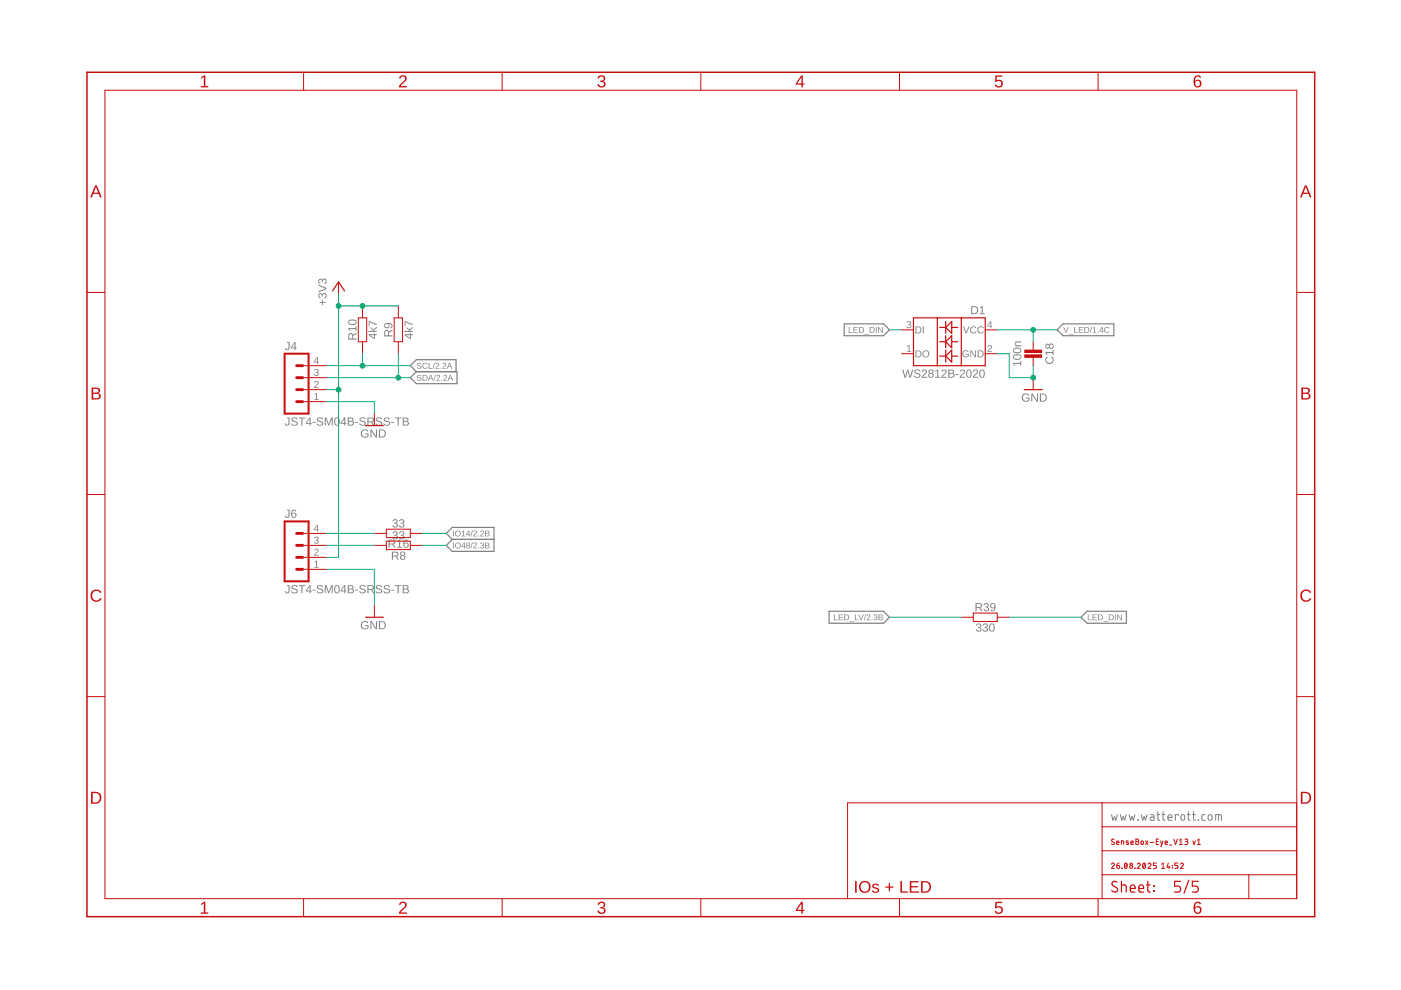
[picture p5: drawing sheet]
<svg xmlns="http://www.w3.org/2000/svg" width="297mm" height="210mm" viewBox="0 0 297 210" stroke-linecap="round" stroke-linejoin="round" font-family="sans-serif">
<g fill="#808080">
<path d="M60.8 124.1h.6v1.2a.51 .51 0 0 1-.5 .5 .51 .51 0 0 1-.5-.4l.2-.1a.29 .29 0 0 0 .3 .3 .29 .29 0 0 0 .3-.3v-1h-.4zM62 124.2a.8 .8 0 0 1 1.1 .2l-.2 .1a.4 .4 0 0 0-.5-.3 .4 .4 0 0 0-.3 .5l.2 .1a.57 .57 0 0 1 .7 .2 .57 .57 0 0 1-.2 .8h-.4a.63 .63 0 0 1-.7-.4l.2-.1a.46 .46 0 0 0 .6 .4 .46 .46 0 0 0 .3-.6l-.4-.1a.49 .49 0 0 1-.5-.3 .49 .49 0 0 1 .1-.5zM63.3 124.1h1.4v.2h-.6v1.5h-.2v-1.5h-.6zM65.6 124.1h.3v1.1h.2v.2h-.2v.4h-.3v-.4h-.8zM65.6 124.3l-.6 .9h.6zM66.3 125h.6v.2h-.6zM67.4 124.2a.8 .8 0 0 1 1.1 .2l-.2 .1a.4 .4 0 0 0-.5-.3 .4 .4 0 0 0-.3 .5l.2 .1a.57 .57 0 0 1 .7 .2 .57 .57 0 0 1-.2 .8h-.4a.63 .63 0 0 1-.7-.4l.2-.1a.46 .46 0 0 0 .6 .4 .46 .46 0 0 0 .3-.6l-.4-.1a.49 .49 0 0 1-.5-.3 .49 .49 0 0 1 .1-.5zM68.9 124.1h.3l.5 1.4 .5-1.4h.3v1.7h-.2v-1.5l-.5 1.5h-.2l-.5-1.5v1.5h-.2zM71.1 124.1a.64 .64 0 0 1 .8 .1 .64 .64 0 0 1 .1 .7 .64 .64 0 0 1-.6 .9 .64 .64 0 0 1-.6-.9zM71.3 124.3a.97 .97 0 0 0 .1 1.3 .86 .86 0 0 0 0-1.4zM73 124.1h.2v1.1h.3v.2h-.3v.4h-.2v-.4h-.8zM73 124.3l-.6 .9h.6zM73.7 124.1l1.2 .2v.3l-.3 .3a.47 .47 0 0 1 .4 .6 .47 .47 0 0 1-.6 .3h-.7zM74 124.3v.5l.7-.2-.1-.3zM74 125v.6h.6l.2-.2-.2-.4zM75.3 125h.6v.2h-.6zM76.4 124.2a.8 .8 0 0 1 1.1 .2l-.2 .1a.4 .4 0 0 0-.5-.3 .4 .4 0 0 0-.3 .5l.2 .1a.57 .57 0 0 1 .7 .2 .57 .57 0 0 1-.2 .8h-.3a.63 .63 0 0 1-.8-.4l.3-.1a.46 .46 0 0 0 .5 .4 .46 .46 0 0 0 .4-.6l-.5-.1a.49 .49 0 0 1-.5-.3 .49 .49 0 0 1 .1-.5zM77.9 124.1h.8a.5 .5 0 0 1 .6 .4 .5 .5 0 0 1-.4 .5l.5 .8h-.3l-.4-.7h-.6v.7h-.2zM78.1 124.3v.6h.6a.32 .32 0 0 0 .4-.3 .32 .32 0 0 0-.4-.3zM79.9 124.2a.8 .8 0 0 1 1.1 .2l-.2 .1a.4 .4 0 0 0-.5-.3 .4 .4 0 0 0-.3 .5l.2 .1a.57 .57 0 0 1 .7 .2 .57 .57 0 0 1-.2 .8h-.4a.63 .63 0 0 1-.7-.4l.2-.1a.46 .46 0 0 0 .6 .4 .46 .46 0 0 0 .3-.6l-.4-.1a.49 .49 0 0 1-.5-.3 .49 .49 0 0 1 .1-.5zM81.5 124.2a.8 .8 0 0 1 1.2 .2l-.3 .1a.4 .4 0 0 0-.4-.3 .4 .4 0 0 0-.3 .5l.2 .1a.57 .57 0 0 1 .7 .2 .57 .57 0 0 1-.2 .8h-.4a.63 .63 0 0 1-.7-.4l.2-.1a.46 .46 0 0 0 .5 .4 .46 .46 0 0 0 .4-.6l-.4-.1a.49 .49 0 0 1-.6-.3 .49 .49 0 0 1 .1-.5zM82.9 125h.6v.2h-.6zM83.7 124.1h1.4v.2h-.6v1.5h-.2v-1.5h-.6zM85.4 124.1l1.1 .2 .1 .3-.3 .3a.47 .47 0 0 1 .4 .6 .47 .47 0 0 1-.6 .3h-.7zM85.6 124.3v.5l.8-.2-.1-.3zM85.6 125v.6h.7l.2-.2-.2-.4z"/>
<path d="M191.3 78.4h.2l.4 1.5 .4-1.5h.3l.4 1.5 .4-1.5h.2l-.5 1.7h-.3l-.3-1.5-.4 1.5h-.3zM194 78.5a.8 .8 0 0 1 1.1 .2l-.2 .1a.4 .4 0 0 0-.5-.3 .4 .4 0 0 0-.3 .5h.2a.57 .57 0 0 1 .7 .3 .57 .57 0 0 1-.1 .7l-.4 .1a.63 .63 0 0 1-.8-.4l.3-.1a.46 .46 0 0 0 .5 .4 .46 .46 0 0 0 .4-.6l-.5-.1a.49 .49 0 0 1-.5-.3 .49 .49 0 0 1 .1-.5zM195.6 78.5a.55 .55 0 0 1 .9 .1 .55 .55 0 0 1-.3 .8l-.5 .5h.9v.2h-1.2l.1-.3 .5-.5a.37 .37 0 0 0 .3-.5 .37 .37 0 0 0-.6-.1l-.3 .1zM197 78.5a.51 .51 0 0 1 .7-.1 .51 .51 0 0 1 0 .7l-.1 .1a.5 .5 0 0 1 .2 .7 .5 .5 0 0 1-.8 0 .5 .5 0 0 1 .1-.7l-.2-.3zM197.1 78.8a.32 .32 0 0 0 .6 0 .32 .32 0 0 0-.6 0zM197 79.6a.36 .36 0 0 0 .7 0 .36 .36 0 0 0-.7 0zM198.3 78.6l.6-.2v1.5h.4v.2h-1v-.2h.4v-1.3l-.4 .2zM199.8 78.5a.55 .55 0 0 1 .8 .1 .55 .55 0 0 1-.3 .8l-.5 .5h.9v.2h-1.1l.1-.3 .4-.5a.37 .37 0 0 0 .4-.5 .37 .37 0 0 0-.6-.1l-.3 .1zM201.1 78.4l1.1 .1 .1 .4-.3 .3a.47 .47 0 0 1 .4 .5 .47 .47 0 0 1-.6 .4h-.7zM201.3 78.5v.6l.7-.2v-.3zM201.3 79.3v.6h.6l.2-.2-.1-.4zM202.6 79.3h.6v.2h-.6zM203.7 78.5a.55 .55 0 0 1 .8 .1 .55 .55 0 0 1-.3 .8l-.5 .5h.9v.2h-1.1v-.3l.5-.5a.37 .37 0 0 0 .4-.5 .37 .37 0 0 0-.7-.1l-.2 .1zM205.1 78.4a.64 .64 0 0 1 .7 .1 .64 .64 0 0 1 .2 .7 .64 .64 0 0 1-.6 .9 .64 .64 0 0 1-.6-.9zM205.3 78.6a.97 .97 0 0 0 .1 1.3 .86 .86 0 0 0 0-1.4zM206.4 78.5a.55 .55 0 0 1 .9 .1 .55 .55 0 0 1-.3 .8l-.5 .5h.9v.2h-1.1v-.3l.5-.5a.37 .37 0 0 0 .3-.5 .37 .37 0 0 0-.6-.1l-.2 .1zM207.9 78.4a.64 .64 0 0 1 .7 .1 .64 .64 0 0 1 .2 .7 .64 .64 0 0 1-.6 .9 .64 .64 0 0 1-.6-.9zM208 78.6a.97 .97 0 0 0 .2 1.3 .86 .86 0 0 0 0-1.4z"/>
<path d="M214.8 76.9h1.5v-.4h.2v1.1h-.2v-.5h-1.3l.3 .4h-.2zM214.9 75.4a1.02 1.02 0 0 1 1.6 .3 .95 .95 0 0 1-.8 .6 .95 .95 0 0 1-.9-.6zM215 75.5a.66 .66 0 0 0 .4 .6 .66 .66 0 0 0 .7-.1 .41 .41 0 0 0 .2-.6 .41 .41 0 0 0-.6-.1zM214.9 74a1.02 1.02 0 0 1 1.6 .3 .95 .95 0 0 1-.8 .6 .95 .95 0 0 1-.9-.6zM215 74.1a.66 .66 0 0 0 .4 .6 .66 .66 0 0 0 .7-.1 .41 .41 0 0 0 .2-.6 .41 .41 0 0 0-.6-.1zM215.3 72.5l1.2-.1v.2h-.8a.32 .32 0 0 0-.4 .4 .32 .32 0 0 0 .5 .2h.7v.2h-1.3v-.2h.2l-.2-.3z"/>
<path d="M60.8 88.5h.6v1.2a.51 .51 0 0 1-.5 .6 .51 .51 0 0 1-.5-.5h.2a.29 .29 0 0 0 .3 .3 .29 .29 0 0 0 .3-.4v-1h-.4zM62 88.6a.8 .8 0 0 1 1.1 .3h-.2a.4 .4 0 0 0-.5-.3 .4 .4 0 0 0-.3 .5l.2 .1a.57 .57 0 0 1 .7 .3 .57 .57 0 0 1-.2 .7l-.4 .1a.63 .63 0 0 1-.7-.5h.2a.46 .46 0 0 0 .6 .3 .46 .46 0 0 0 .3-.5l-.4-.2a.49 .49 0 0 1-.5-.2 .49 .49 0 0 1 .1-.6zM63.3 88.5h1.4v.2h-.6v1.5h-.2v-1.5h-.6zM65.6 88.5h.3v1.2h.2v.1h-.2v.4h-.3v-.4h-.8zM65.6 88.8l-.6 .9h.6zM66.3 89.5h.6v.2h-.6zM67.4 88.6a.8 .8 0 0 1 1.1 .3h-.2a.4 .4 0 0 0-.5-.3 .4 .4 0 0 0-.3 .5l.2 .1a.57 .57 0 0 1 .7 .3 .57 .57 0 0 1-.2 .7l-.4 .1a.63 .63 0 0 1-.7-.5h.2a.46 .46 0 0 0 .6 .3 .46 .46 0 0 0 .3-.5l-.4-.2a.49 .49 0 0 1-.5-.2 .49 .49 0 0 1 .1-.6zM68.9 88.5h.3l.5 1.5 .5-1.5h.3v1.7h-.2v-1.5l-.5 1.5h-.2l-.5-1.5v1.5h-.2zM71.1 88.6a.64 .64 0 0 1 .8 0 .64 .64 0 0 1 .1 .8 .64 .64 0 0 1-.6 .9 .64 .64 0 0 1-.6-.9zM71.3 88.7a.97 .97 0 0 0 .1 1.4 .86 .86 0 0 0 0-1.4zM73 88.5h.2v1.2h.3v.1h-.3v.4h-.2v-.4h-.8zM73 88.8l-.6 .9h.6zM73.7 88.5l1.2 .2v.4l-.3 .2a.47 .47 0 0 1 .4 .6 .47 .47 0 0 1-.6 .3h-.7zM74 88.7v.6l.7-.2-.1-.3zM74 89.4v.7l.6-.1 .2-.1-.2-.4zM75.3 89.5h.6v.2h-.6zM76.4 88.6a.8 .8 0 0 1 1.1 .3h-.2a.4 .4 0 0 0-.5-.3 .4 .4 0 0 0-.3 .5l.2 .1a.57 .57 0 0 1 .7 .3 .57 .57 0 0 1-.2 .7l-.3 .1a.63 .63 0 0 1-.8-.5h.3a.46 .46 0 0 0 .5 .3 .46 .46 0 0 0 .4-.5l-.5-.2a.49 .49 0 0 1-.5-.2 .49 .49 0 0 1 .1-.6zM77.9 88.5h.8a.5 .5 0 0 1 .6 .4 .5 .5 0 0 1-.4 .6l.5 .7h-.3l-.4-.7h-.6v.7h-.2zM78.1 88.7v.6h.6a.32 .32 0 0 0 .4-.3 .32 .32 0 0 0-.4-.3zM79.9 88.6a.8 .8 0 0 1 1.1 .3h-.2a.4 .4 0 0 0-.5-.3 .4 .4 0 0 0-.3 .5l.2 .1a.57 .57 0 0 1 .7 .3 .57 .57 0 0 1-.2 .7l-.4 .1a.63 .63 0 0 1-.7-.5h.2a.46 .46 0 0 0 .6 .3 .46 .46 0 0 0 .3-.5l-.4-.2a.49 .49 0 0 1-.5-.2 .49 .49 0 0 1 .1-.6zM81.5 88.6a.8 .8 0 0 1 1.2 .3h-.3a.4 .4 0 0 0-.4-.3 .4 .4 0 0 0-.3 .5l.2 .1a.57 .57 0 0 1 .7 .3 .57 .57 0 0 1-.2 .7l-.4 .1a.63 .63 0 0 1-.7-.5h.2a.46 .46 0 0 0 .5 .3 .46 .46 0 0 0 .4-.5l-.4-.2a.49 .49 0 0 1-.6-.2 .49 .49 0 0 1 .1-.6zM82.9 89.5h.6v.2h-.6zM83.7 88.5h1.4v.2h-.6v1.5h-.2v-1.5h-.6zM85.4 88.5l1.1 .2 .1 .4-.3 .2a.47 .47 0 0 1 .4 .6 .47 .47 0 0 1-.6 .3h-.7zM85.6 88.7v.6l.8-.2-.1-.3zM85.6 89.4v.7l.7-.1 .2-.1-.2-.4z"/>
<path d="M76.7 91.3a.9 .9 0 0 1 1.4 .1l-.2 .1a.68 .68 0 0 0-1 0 .68 .68 0 0 0 0 .9 .68 .68 0 0 0 .9 .1l.1-.4h-.5v-.2h.7v.6a.94 .94 0 0 1-1.3 .1 .94 .94 0 0 1-.1-1.3zM78.5 91.1h.3l.9 1.4v-1.4h.2v1.7h-.3l-.9-1.5v1.5h-.2zM80.3 91.1h.6a.86 .86 0 0 1 .9 .8 .86 .86 0 0 1-.8 .9h-.7zM80.6 91.2v1.4a.73 .73 0 0 0 1-.7 .73 .73 0 0 0-1-.7z"/>
<path d="M85.8 70.9h1.2v-.3h.1v.3h.4v.2h-.4v.8h-.1l-1.2-.8zM86 71.1l1 .6v-.6zM86.2 69.3l.6 .6 .7-.6v.3l-.6 .4 .1 .2h.5v.2h-1.8v-.2h1.1l-.6-.6zM85.8 68l1.1 .5 .6 .1v.3l-.7-.2-.8-.5v1h-.2z"/>
<path d="M78.2 70.9h1.1v-.3h.2v.3h.4v.2h-.4v.8h-.2l-1.1-.8zM78.4 71.1l.9 .6v-.6zM78.6 69.3l.5 .6 .8-.6v.3l-.6 .4 .1 .2h.5v.2h-1.8v-.2h1.1l-.6-.6zM78.2 68l1.1 .5 .6 .1v.3l-.7-.2-.8-.5v1h-.2z"/>
<path d="M67.8 64h.5v-.5h.2v.5h.5v.2h-.5v.5h-.2v-.5h-.5zM67.6 62.3l.5-.1 .2 .3a.51 .51 0 0 1 .8-.3 .51 .51 0 0 1 .1 .8l-.4 .3v-.2a.35 .35 0 0 0 .3-.5 .35 .35 0 0 0-.6-.2l-.1 .5h-.1a.33 .33 0 0 0-.2-.5 .33 .33 0 0 0-.5 .2 .33 .33 0 0 0 .3 .4v.3l-.4-.4zM67.5 60.3l1.7 .7v.3l-1.7 .7v-.3l1.5-.5-1.5-.6zM67.6 59.2l.5-.1 .2 .4a.51 .51 0 0 1 .8-.4 .51 .51 0 0 1 .1 .8l-.4 .3v-.2a.35 .35 0 0 0 .3-.5 .35 .35 0 0 0-.6-.1l-.1 .4h-.1a.33 .33 0 0 0-.2-.5 .33 .33 0 0 0-.5 .3 .33 .33 0 0 0 .3 .4v.2l-.4-.3z"/>
<path d="M76.7 131.9a.9 .9 0 0 1 1.4 .2h-.2a.68 .68 0 0 0-1 0 .68 .68 0 0 0 0 1 .68 .68 0 0 0 .9 0l.1-.4h-.5v-.2h.7v.6a.94 .94 0 0 1-1.3 .1 .94 .94 0 0 1-.1-1.3zM78.5 131.7h.3l.9 1.5v-1.5h.2v1.7h-.3l-.9-1.5v1.5h-.2zM80.3 131.7h.6a.86 .86 0 0 1 .9 .8 .86 .86 0 0 1-.8 .9h-.7zM80.6 131.9v1.3a.73 .73 0 0 0 1-.7 .73 .73 0 0 0-1-.6z"/>
<path d="M83.4 112.7a.5 .5 0 0 1 .8 0 .5 .5 0 0 1-.2 .8 .51 .51 0 0 1 .2 .8 .51 .51 0 0 1-.8 0l-.2-.4h.2a.35 .35 0 0 0 .5 .3 .35 .35 0 0 0 .1-.5l-.4-.1v-.2a.33 .33 0 0 0 .5-.2 .33 .33 0 0 0-.3-.4 .33 .33 0 0 0-.4 .3h-.2zM84.8 112.7a.5 .5 0 0 1 .8 0 .5 .5 0 0 1-.3 .8 .51 .51 0 0 1 .3 .8 .51 .51 0 0 1-.8 0l-.2-.4h.2a.35 .35 0 0 0 .5 .3 .35 .35 0 0 0 .1-.5l-.4-.1v-.2a.33 .33 0 0 0 .5-.2 .33 .33 0 0 0-.3-.4 .33 .33 0 0 0-.4 .3h-.2z"/>
<path d="M216.9 83.6a.9 .9 0 0 1 1.3 .2l-.2 .1a.68 .68 0 0 0-.9 0 .68 .68 0 0 0-.1 .9 .68 .68 0 0 0 1 .1l.1-.4h-.6v-.2h.8v.6a.94 .94 0 0 1-1.4 .1 .94 .94 0 0 1 0-1.4zM218.7 83.4h.2l1 1.5v-1.5h.2v1.8h-.3l-.9-1.5v1.5h-.2zM220.5 83.4h.5a.86 .86 0 0 1 1 .9 .86 .86 0 0 1-.9 .9h-.6zM220.7 83.6v1.4a.73 .73 0 0 0 1-.7 .73 .73 0 0 0-1-.7z"/>
<path d="M207.1 132.3a.5 .5 0 0 1 .8 0 .5 .5 0 0 1-.2 .7 .51 .51 0 0 1 .2 .8 .51 .51 0 0 1-.8 0l-.2-.3h.3a.35 .35 0 0 0 .4 .3 .35 .35 0 0 0 .2-.6l-.5-.1v-.2a.33 .33 0 0 0 .5-.1 .33 .33 0 0 0-.2-.5 .33 .33 0 0 0-.4 .3h-.2zM208.5 132.3a.5 .5 0 0 1 .8 0 .5 .5 0 0 1-.2 .7 .51 .51 0 0 1 .2 .8 .51 .51 0 0 1-.8 0l-.2-.3h.2a.35 .35 0 0 0 .5 .3 .35 .35 0 0 0 .2-.6l-.5-.1v-.2a.33 .33 0 0 0 .5-.1 .33 .33 0 0 0-.2-.5 .33 .33 0 0 0-.4 .3h-.3zM210 132.3a.64 .64 0 0 1 .7 0 .64 .64 0 0 1 .2 .8 .64 .64 0 0 1-.6 .8 .64 .64 0 0 1-.6-.8zM210.1 132.4a.97 .97 0 0 0 .2 1.4 .86 .86 0 0 0 0-1.4z"/>
<path d="M83.4 110.2a.5 .5 0 0 1 .8 0 .5 .5 0 0 1-.2 .7 .51 .51 0 0 1 .2 .8 .51 .51 0 0 1-.8 0l-.2-.3h.2a.35 .35 0 0 0 .5 .3 .35 .35 0 0 0 .1-.6l-.4-.1v-.1a.33 .33 0 0 0 .5-.2 .33 .33 0 0 0-.3-.5 .33 .33 0 0 0-.4 .3h-.2zM84.8 110.2a.5 .5 0 0 1 .8 0 .5 .5 0 0 1-.3 .7 .51 .51 0 0 1 .3 .8 .51 .51 0 0 1-.8 0l-.2-.3h.2a.35 .35 0 0 0 .5 .3 .35 .35 0 0 0 .1-.6l-.4-.1v-.1a.33 .33 0 0 0 .5-.2 .33 .33 0 0 0-.3-.5 .33 .33 0 0 0-.4 .3h-.2z"/>
</g>
<g fill="none" stroke="#808080" stroke-width=".21">
<path d="M235.7 172.7l.3 1.2 .3-.8 .3 .8 .3-1.2M237.5 172.7l.3 1.2 .3-.8 .3 .8 .4-1.2M239.4 172.7l.3 1.2 .3-.8 .3 .8 .3-1.2M241.2 173.8l.1 .1zM242 172.7l.3 1.2 .3-.8 .3 .8 .3-1.2M243.9 172.7h.6l.1 .2 .1 1h-.5a.35 .35 0 0 1-.4-.3 .35 .35 0 0 1 .4-.4h.5M245.3 172.7h.6M245.5 172.1v1.7l.4 .1M246.4 172.7h.6M246.6 172.1v1.7l.4 .1M247.6 173.3h.9a.43 .43 0 0 0-.3-.6 .43 .43 0 0 0-.6 .4l.1 .7 .8 .1M249.8 172.9v-.2h-.6v1.2"/>
<path d="M250.5 172.8h.6l.1 .7a.4 .4 0 0 1-.4 .4 .4 .4 0 0 1-.4-.4zM251.8 172.7h.5M251.9 172.1l.1 1.7 .3 .1M252.9 172.7h.6M253 172.1v1.5l.2 .3h.3M254 173.8l.1 .1zM255.5 172.7h-.5l-.2 .3 .1 .8 .6 .1M256.3 172.8h.5l.2 .7a.41 .41 0 0 1-.4 .4 .41 .41 0 0 1-.5-.4zM257.7 173.9v-1.2l1.2 .1 .1 1.1M258.4 172.7v1.2"/>
</g>
<g fill="#808080">
<path d="M66.7 119.1l.5-.2v1.3h.4v.2h-1v-.2h.4v-1.1l-.3 .2z"/>
<path d="M66.8 116.4a.5 .5 0 0 1 .7 .3 .5 .5 0 0 1-.4 .6l-.3 .4h.8v.1h-1l.5-.7a.3 .3 0 0 0 .2-.5 .3 .3 0 0 0-.5 .1h-.2z"/>
<path d="M66.7 113.9a.43 .43 0 0 1 .7 0 .43 .43 0 0 1-.2 .6 .39 .39 0 0 1 .4 .5 .39 .39 0 0 1-.5 .3l-.5-.2v-.2h.2a.3 .3 0 0 0 .4 .2 .3 .3 0 0 0 .1-.4l-.4-.1v-.2a.29 .29 0 0 0 .4-.1 .29 .29 0 0 0-.2-.4 .29 .29 0 0 0-.3 .3h-.2z"/>
<path d="M192.4 68.2a.43 .43 0 0 1 .7 0 .43 .43 0 0 1-.2 .6 .39 .39 0 0 1 .3 .5 .39 .39 0 0 1-.5 .3l-.4-.2-.1-.2h.2a.3 .3 0 0 0 .4 .2 .3 .3 0 0 0 .1-.4l-.3-.1v-.2a.29 .29 0 0 0 .4-.1 .29 .29 0 0 0-.2-.4 .29 .29 0 0 0-.4 .3h-.2z"/>
<path d="M192.3 73.4l.6-.2v1.3h.3v.1h-.9v-.1h.4v-1.1l-.4 .2z"/>
<path d="M209.5 73.3a.5 .5 0 0 1 .8 .2 .5 .5 0 0 1-.4 .7l-.3 .3h.7v.1h-.9l.5-.7a.3 .3 0 0 0 .2-.5 .3 .3 0 0 0-.5 .2l-.2-.1z"/>
<path d="M66.7 83.6l.5-.3v1.3h.4v.2h-1v-.2h.4v-1.1l-.3 .3z"/>
<path d="M66.8 80.9a.5 .5 0 0 1 .7 .2 .5 .5 0 0 1-.4 .7l-.3 .3h.8v.2h-1l.5-.8a.3 .3 0 0 0 .2-.5 .3 .3 0 0 0-.5 .2h-.2z"/>
<path d="M66.7 78.3a.43 .43 0 0 1 .7 0 .43 .43 0 0 1-.2 .7 .39 .39 0 0 1 .4 .4 .39 .39 0 0 1-.5 .3l-.5-.2v-.2h.2a.3 .3 0 0 0 .4 .3 .3 .3 0 0 0 .1-.5h-.4v-.2a.29 .29 0 0 0 .4-.1 .29 .29 0 0 0-.2-.4 .29 .29 0 0 0-.3 .2h-.2z"/>
<path d="M60.8 108.1h.6v1.2a.51 .51 0 0 1-.5 .5 .51 .51 0 0 1-.5-.4l.2-.1a.29 .29 0 0 0 .3 .3 .29 .29 0 0 0 .3-.3v-1h-.4zM62 108.2l.1-.1a.5 .5 0 0 1 .7 .3h-.2l-.1-.1a.47 .47 0 0 0-.5 .1 .47 .47 0 0 0-.1 .5 .55 .55 0 0 1 .9 .1 .55 .55 0 0 1-.3 .8 .55 .55 0 0 1-.7-.4l-.1-.7zM61.9 109.2a.37 .37 0 0 0 .7 0 .37 .37 0 0 0-.7 0z"/>
<path d="M67.2 111.3h.2v1h.2v.1h-.2v.3h-.2v-.3h-.7zM67.2 111.5l-.5 .8h.5z"/>
<path d="M205.9 64.9h.6a.86 .86 0 0 1 .9 .8 .86 .86 0 0 1-.8 .9h-.7zM206.1 65.1v1.3a.73 .73 0 0 0 1.1-.6 .73 .73 0 0 0-1.1-.7zM207.8 65.2l.6-.3v1.5h.4v.2h-1.1v-.2h.4v-1.3l-.3 .3z"/>
<path d="M210 68.1h.2v1h.2v.1h-.2v.4h-.2v-.4h-.7zM210 68.3l-.5 .8h.5z"/>
<path d="M204.1 69.2h.3l.5 1.3 .4-1.3h.3l-.6 1.5h-.3zM205.9 69.4l.7-.2 .4 .4h-.2a.54 .54 0 0 0-.8 0 .54 .54 0 0 0 .1 .8 .54 .54 0 0 0 .8-.2l.1 .1a.75 .75 0 0 1-1.1 .2 .75 .75 0 0 1 0-1.1zM207.4 69.4l.7-.2 .5 .4h-.2a.54 .54 0 0 0-.8 0 .54 .54 0 0 0 0 .8 .54 .54 0 0 0 .8-.2l.2 .1a.75 .75 0 0 1-1.2 .2 .75 .75 0 0 1 0-1.1z"/>
<path d="M204.2 74.5l.8-.2 .4 .3-.2 .1a.58 .58 0 0 0-.8 0 .58 .58 0 0 0 0 .8 .58 .58 0 0 0 .8 0v-.3h-.4v-.2h.6v.5a.8 .8 0 0 1-1.1 .1 .8 .8 0 0 1-.1-1.1zM205.7 74.3h.3l.8 1.3v-1.3h.1v1.5h-.2l-.8-1.3v1.3h-.2zM207.3 74.3h.5a.74 .74 0 0 1 .8 .7 .74 .74 0 0 1-.8 .8h-.5zM207.5 74.5v1.1a.62 .62 0 0 0 .9-.6 .62 .62 0 0 0-.9-.5z"/>
<path d="M194.1 74.3h.5a.74 .74 0 0 1 .8 .7 .74 .74 0 0 1-.8 .8h-.5zM194.3 74.5v1.1a.62 .62 0 0 0 .9-.6 .62 .62 0 0 0-.9-.5zM195.5 75a.76 .76 0 0 1 1.5 0 .76 .76 0 0 1-1.5 0zM195.7 75a.57 .57 0 0 0 1.1 0 .57 .57 0 0 0-1.1 0z"/>
<path d="M194.1 69.2h.5a.74 .74 0 0 1 .8 .7 .74 .74 0 0 1-.8 .8h-.5zM194.3 69.4v1.1a.62 .62 0 0 0 .9-.5 .62 .62 0 0 0-.9-.6zM195.7 69.2h.2v1.5h-.2z"/>
<path d="M221.9 75.7l.2-.1v.2a.63 .63 0 0 0 0 1 .63 .63 0 0 0 .9-.1 .63 .63 0 0 0-.1-.9v-.2a.87 .87 0 0 1 .3 1.2 .87 .87 0 0 1-1.3 .2 .87 .87 0 0 1 0-1.3zM221.7 74.6h1.5v-.4h.2v1.1h-.2v-.4h-1.3l.2 .3h-.2zM221.8 73l.4-.1 .3 .3a.5 .5 0 0 1 .7-.2 .5 .5 0 0 1 0 .8 .5 .5 0 0 1-.7-.2 .47 .47 0 0 1-.7 .3 .47 .47 0 0 1-.1-.7zM221.8 73.4a.32 .32 0 0 0 .6 0 .32 .32 0 0 0-.6 0zM222.5 73.4a.4 .4 0 0 0 .8 0 .4 .4 0 0 0-.8 0z"/>
<path d="M60.8 72.5h.6v1.2a.51 .51 0 0 1-.5 .6 .51 .51 0 0 1-.5-.5h.2a.29 .29 0 0 0 .3 .3 .29 .29 0 0 0 .3-.4v-1h-.4zM62.4 72.5h.3v1.2h.2v.2h-.2v.3h-.2v-.3h-.9zM62.5 72.8l-.7 .9h.7z"/>
<path d="M67.2 75.7h.2v1h.2v.2h-.2v.3h-.2v-.3h-.7zM67.2 75.9l-.5 .8h.5z"/>
<path d="M81.6 70.1l.5-.2 .4 .4 .7-.5v.3l-.7 .5v.5h.7v.2h-1.7zM81.7 70.2v.9h.6l-.1-.9zM81.5 68.7a1.03 1.03 0 0 1 1.7 .4l-.1 .3-.2 .2-.1-.2 .2-.1a.48 .48 0 0 0-.1-.5 .48 .48 0 0 0-.5-.1 .56 .56 0 0 1 0 .8 .56 .56 0 0 1-.8 0 .56 .56 0 0 1-.1-.8zM81.7 69.1a.38 .38 0 0 0 .7 0 .38 .38 0 0 0-.7 0z"/>
<path d="M74 70.7l.5-.1 .3 .4 .8-.5v.3l-.7 .4v.6h.7v.2h-1.7zM74.1 70.9l-.1 .9h.7l-.1-.9zM73.9 69.6h1.5v-.5h.2v1.1h-.2v-.4h-1.3l.2 .4h-.2zM73.9 68a1.02 1.02 0 0 1 1.7 .3 .95 .95 0 0 1-.9 .6 .95 .95 0 0 1-.9-.6zM74.1 68.1a.66 .66 0 0 0 .3 .6 .66 .66 0 0 0 .7 0 .41 .41 0 0 0 .2-.6 .41 .41 0 0 0-.6-.2z"/>
<path d="M83.1 117h.8a.5 .5 0 0 1 .6 .4 .5 .5 0 0 1-.4 .5l.5 .8h-.3l-.4-.7h-.6v.7h-.2zM83.3 117.1v.7h.6a.32 .32 0 0 0 .4-.3 .32 .32 0 0 0-.4-.4zM85 117.1a.51 .51 0 0 1 .7-.1 .51 .51 0 0 1 0 .7l-.1 .1a.5 .5 0 0 1 .2 .7 .5 .5 0 0 1-.8 0 .5 .5 0 0 1 .1-.7l-.3-.3zM85.1 117.4a.32 .32 0 0 0 .6 0 .32 .32 0 0 0-.6 0zM85 118.2a.36 .36 0 0 0 .7 0 .36 .36 0 0 0-.7 0z"/>
<path d="M206.8 127.9h.8a.5 .5 0 0 1 .6 .4 .5 .5 0 0 1-.4 .6l.5 .7h-.3l-.4-.7h-.5v.7h-.3zM207.1 128.1v.6h.5a.32 .32 0 0 0 .4-.3 .32 .32 0 0 0-.4-.3zM208.7 128a.5 .5 0 0 1 .8-.1 .5 .5 0 0 1-.2 .8 .51 .51 0 0 1 .2 .8 .51 .51 0 0 1-.8 0l-.2-.3 .2-.1a.35 .35 0 0 0 .5 .3 .35 .35 0 0 0 .2-.5l-.5-.1v-.2a.33 .33 0 0 0 .5-.1 .33 .33 0 0 0-.2-.5 .33 .33 0 0 0-.4 .3h-.3zM210.1 128a.63 .63 0 0 1 .8 0 .63 .63 0 0 1 .2 .7 .63 .63 0 0 1-.3 .8 .63 .63 0 0 1-.8-.2l.2-.1 .1 .2a.48 .48 0 0 0 .5-.1 .48 .48 0 0 0 .1-.5 .55 .55 0 0 1-.9 0 .55 .55 0 0 1 .1-.8zM210.1 128.5a.38 .38 0 0 0 .7 0 .38 .38 0 0 0-.7 0z"/>
<path d="M82.4 114.4h.8a.5 .5 0 0 1 .6 .4 .5 .5 0 0 1-.4 .6l.5 .7h-.3l-.4-.7h-.6v.7h-.2zM82.6 114.6v.6h.6a.32 .32 0 0 0 .4-.3 .32 .32 0 0 0-.4-.3zM84.2 114.7l.6-.3v1.6h.4v.1h-1v-.1h.4v-1.4l-.4 .3zM85.8 114.5l.1-.1a.5 .5 0 0 1 .7 .3l-.2 .1-.1-.2a.47 .47 0 0 0-.5 .2 .47 .47 0 0 0-.1 .5 .55 .55 0 0 1 .9 0 .55 .55 0 0 1-.3 .9 .55 .55 0 0 1-.7-.4l-.1-.8zM85.7 115.6a.37 .37 0 0 0 .7 0 .37 .37 0 0 0-.7 0z"/>
</g>
<path d="M225.4 68.7h10.8v2.5h-10.8l-1.3-1.3z" fill="none" stroke="#808080" stroke-width=".25"/>
<path d="M225.4 69.3h.2l.4 1.1 .4-1.1h.2l-.5 1.3h-.2zM226.6 70.8h1v.1h-1zM227.7 69.3h.2v1.1h.6v.2h-.8zM228.7 69.3h.9v.2h-.7v.4h.7v.1h-.7v.4h.8v.2h-1zM229.9 69.3h.4a.61 .61 0 0 1 .7 .6 .61 .61 0 0 1-.6 .7h-.5zM230.1 69.5v.9a.52 .52 0 0 0 .7-.5 .52 .52 0 0 0-.7-.4zM231.4 69.3h.1l-.3 1.3h-.2zM231.7 69.5l.4-.2v1.1h.3v.2h-.7v-.2h.3v-.9l-.3 .2zM232.7 70.4h.2v.2h-.2zM233.6 69.3h.2v.9h.2l-.2 .1v.3h-.2v-.3h-.5zM233.6 69.5l-.4 .7h.4zM234.3 69.5l.6-.2 .3 .3-.1 .1a.46 .46 0 0 0-.7-.1 .46 .46 0 0 0 0 .7 .46 .46 0 0 0 .7-.1l.1 .1a.63 .63 0 0 1-.9 .1 .63 .63 0 0 1 0-.9z" fill="#808080"/>
<path d="M179 68.7h8.3l1.3 1.2-1.3 1.3h-8.3z" fill="none" stroke="#808080" stroke-width=".25"/>
<path d="M179.9 69.3h.2v1.1h.6v.2h-.8zM180.9 69.3h1v.2h-.8v.4h.7v.1h-.7v.4h.8v.2h-1zM182.1 69.3h.4a.61 .61 0 0 1 .7 .6 .61 .61 0 0 1-.6 .7h-.5zM182.3 69.5v.9a.52 .52 0 0 0 .7-.5 .52 .52 0 0 0-.7-.4zM183.2 70.8h1.1v.1h-1.1zM184.4 69.3h.4a.61 .61 0 0 1 .6 .6 .61 .61 0 0 1-.5 .7h-.5zM184.6 69.5v.9a.52 .52 0 0 0 .7-.5 .52 .52 0 0 0-.7-.4zM185.7 69.3h.2v1.3h-.2zM186.2 69.3h.2l.6 1.1v-1.1h.2v1.3h-.2l-.7-1.1v1.1h-.1z" fill="#808080"/>
<path d="M229.2 130.9l1.3-1.3h8.3v2.5h-8.3z" fill="none" stroke="#808080" stroke-width=".25"/>
<path d="M230.6 130.3h.2v1.1h.6v.1h-.8zM231.6 130.3h1v.1h-.8v.4h.7v.1h-.7v.5h.8v.1h-1zM232.8 130.3h.4a.61 .61 0 0 1 .7 .6 .61 .61 0 0 1-.6 .6h-.5zM233 130.4v1a.52 .52 0 0 0 .7-.5 .52 .52 0 0 0-.7-.5zM233.9 131.7h1.1v.2h-1.1zM235.1 130.3h.4a.61 .61 0 0 1 .6 .6 .61 .61 0 0 1-.6 .6h-.4zM235.2 130.4v1a.52 .52 0 0 0 .8-.5 .52 .52 0 0 0-.8-.5zM236.4 130.3h.1v1.2h-.1zM236.9 130.3h.2l.6 1v-1h.2v1.2h-.2l-.7-1v1h-.1z" fill="#808080"/>
<path d="M88.3 78.8h8.6v2.5h-8.6l-1.3-1.2z" fill="none" stroke="#808080" stroke-width=".25"/>
<path d="M88.5 79.6l.6-.1 .2 .3h-.1a.28 .28 0 0 0-.4-.2 .28 .28 0 0 0-.2 .3 .51 .51 0 0 1 .6 .2 .51 .51 0 0 1 0 .5l-.1 .1a.55 .55 0 0 1-.7-.3h.1a.33 .33 0 0 0 .4 .2 .33 .33 0 0 0 .3-.3l-.6-.2a.3 .3 0 0 1-.2-.2 .3 .3 0 0 1 .1-.3zM89.6 79.5h.4a.61 .61 0 0 1 .7 .6 .61 .61 0 0 1-.6 .6h-.5zM89.8 79.6v1a.52 .52 0 0 0 .7-.5 .52 .52 0 0 0-.7-.5zM91.2 79.5h.2l.5 1.2h-.1l-.2-.3h-.5l-.2 .3h-.2zM91.3 79.6l-.2 .6h.5zM92.3 79.4h.1l-.3 1.3h-.2zM92.6 79.6a.42 .42 0 0 1 .7 .1 .42 .42 0 0 1-.4 .6l-.2 .3h.6v.1h-.8l.5-.6a.25 .25 0 0 0 .1-.5 .24 .24 0 0 0-.4 .2h-.2zM93.6 80.5h.1v.2h-.1zM94.1 79.6a.42 .42 0 0 1 .7 .1 .42 .42 0 0 1-.4 .6l-.2 .3h.6v.1h-.8l.5-.6a.25 .25 0 0 0 0-.5 .24 .24 0 0 0-.3 .2h-.2zM95.4 79.5h.2l.5 1.2h-.2l-.1-.3h-.6l-.1 .3h-.2zM95.5 79.6l-.2 .6h.4z" fill="#808080"/>
<path d="M88.3 76.3h8.4v2.5h-8.4l-1.3-1.3z" fill="none" stroke="#808080" stroke-width=".25"/>
<path d="M88.5 77h.6l.2 .2h-.1a.28 .28 0 0 0-.4-.2 .28 .28 0 0 0-.2 .4 .51 .51 0 0 1 .6 .1 .51 .51 0 0 1 0 .6l-.1 .1a.55 .55 0 0 1-.7-.3h.1a.33 .33 0 0 0 .4 .2 .33 .33 0 0 0 .3-.4l-.6-.2a.3 .3 0 0 1-.2-.2 .3 .3 0 0 1 .1-.3zM89.7 77.1l.6-.1 .4 .2-.2 .1a.46 .46 0 0 0-.7 0 .46 .46 0 0 0 .1 .6 .46 .46 0 0 0 .6-.1l.2 .1a.63 .63 0 0 1-1 .2 .63 .63 0 0 1 0-1zM90.9 77h.2v1h.6v.2h-.8zM92.1 76.9h.1l-.3 1.3h-.2zM92.4 77a.42 .42 0 0 1 .7 .2 .42 .42 0 0 1-.4 .6l-.2 .2h.6v.2h-.8l.5-.7a.24 .24 0 0 0 .1-.4 .24 .24 0 0 0-.4 .2h-.2zM93.4 78h.1v.2h-.1zM93.9 77a.42 .42 0 0 1 .7 .2 .42 .42 0 0 1-.4 .6l-.2 .2h.6v.2h-.8l.5-.7a.24 .24 0 0 0 .1-.4 .24 .24 0 0 0-.4 .2h-.2zM95.2 77h.2l.5 1.2h-.2l-.1-.4h-.6l-.1 .4h-.2zM95.3 77.1l-.2 .6h.4z" fill="#808080"/>
<path d="M94.6 115.6l1.3-1.2h8.8v2.5h-8.8z" fill="none" stroke="#808080" stroke-width=".25"/>
<path d="M96.1 115h.1v1.3h-.1zM96.4 115.7a.65 .65 0 0 1 1.3 0 .65 .65 0 0 1-1.3 0zM96.6 115.6a.47 .47 0 0 0 .9 0 .47 .47 0 0 0-.9 0zM98.4 115h.1v.9h.2l-.2 .1v.3h-.1v-.3h-.6zM98.4 115.2l-.4 .7h.4zM99 115.1a.36 .36 0 0 1 .5 0 .36 .36 0 0 1-.1 .5 .35 .35 0 0 1 .1 .6 .35 .35 0 0 1-.5 0 .35 .35 0 0 1 .1-.6l-.2-.2zM99 115.3a.25 .25 0 0 0 .5 0 .25 .25 0 0 0-.5 0zM99 115.9a.25 .25 0 0 0 .5 0 .25 .25 0 0 0-.5 0zM100.1 115h.1l-.3 1.3h-.2zM100.5 115.1a.42 .42 0 0 1 .6 .2 .42 .42 0 0 1-.4 .6l-.2 .2h.6v.2h-.8l.5-.7a.24 .24 0 0 0 .1-.4 .24 .24 0 0 0-.4 .2l-.2-.1zM101.4 116.1h.2v.2h-.2zM101.9 115.1a.35 .35 0 0 1 .6 0 .35 .35 0 0 1-.2 .5 .33 .33 0 0 1 .3 .4 .33 .33 0 0 1-.4 .3l-.3-.1-.1-.2 .4 .2a.23 .23 0 0 0 .3-.3 .23 .23 0 0 0-.3-.2l-.1-.1a.24 .24 0 0 0 .3-.1 .24 .24 0 0 0-.1-.4 .24 .24 0 0 0-.3 .3l-.2-.1zM102.9 115l.8 .2v.2l-.2 .2 .3 .2-.1 .4-.8 .1zM103 115.2v.4l.5-.1v-.3zM103 115.7v.4l.6-.1-.1-.3z" fill="#808080"/>
<path d="M175.8 129.6h11.5l1.3 1.3-1.3 1.2h-11.5z" fill="none" stroke="#808080" stroke-width=".25"/>
<path d="M176.8 130.3h.2v1.1h.6v.1h-.8zM177.8 130.3h.9v.1h-.7v.4h.7v.1h-.7v.5h.8v.1h-1zM179 130.3h.4a.61 .61 0 0 1 .6 .6 .61 .61 0 0 1-.6 .6h-.4zM179.2 130.4v1a.52 .52 0 0 0 .7-.5 .52 .52 0 0 0-.7-.5zM180.1 131.7h1v.2h-1zM181.3 130.3h.1v1.1h.6v.1h-.7zM182 130.3h.2l.4 1.1 .4-1.1h.2l-.5 1.2h-.2zM183.5 130.2h.2l-.4 1.3h-.1zM183.9 130.3a.42 .42 0 0 1 .6 .2 .42 .42 0 0 1-.3 .6l-.3 .3h.7v.1h-.9l.5-.7a.24 .24 0 0 0 .1-.4 .24 .24 0 0 0-.4 .2h-.2zM184.8 131.3h.2v.2h-.2zM185.3 130.3a.35 .35 0 0 1 .6 0 .35 .35 0 0 1-.1 .6 .33 .33 0 0 1 .2 .4 .33 .33 0 0 1-.4 .2l-.3-.1-.1-.2 .4 .2a.23 .23 0 0 0 .3-.3 .23 .23 0 0 0-.3-.2l-.1-.1a.24 .24 0 0 0 .3-.1 .24 .24 0 0 0-.1-.3 .24 .24 0 0 0-.3 .2h-.2zM186.3 130.3l.8 .1v.3l-.2 .2 .3 .1-.1 .4-.8 .1zM186.4 130.4v.4l.6-.1-.1-.2zM186.4 130.9v.5l.6-.2-.1-.2z" fill="#808080"/>
<path d="M94.6 113.1l1.3-1.3h8.8v2.6h-8.8z" fill="none" stroke="#808080" stroke-width=".25"/>
<path d="M96.1 112.5h.1v1.2h-.1zM96.4 113.1a.65 .65 0 0 1 1.3 0 .65 .65 0 0 1-1.3 0zM96.6 113.1a.47 .47 0 0 0 .9 0 .47 .47 0 0 0-.9 0zM97.9 112.7l.5-.2v1.1h.3v.1h-.8v-.1h.3v-.9l-.3 .2zM99.4 112.5h.1v.8h.2l-.2 .2v.2h-.1v-.2h-.6zM99.4 112.7l-.5 .6h.5zM100.1 112.4h.1l-.3 1.3h-.2zM100.5 112.6a.42 .42 0 0 1 .6 .2 .42 .42 0 0 1-.4 .5l-.2 .3h.6v.1h-.8l.5-.6a.24 .24 0 0 0 .1-.4 .24 .24 0 0 0-.4 .1h-.2zM101.4 113.5h.2v.2h-.2zM101.9 112.6a.42 .42 0 0 1 .7 .2 .42 .42 0 0 1-.4 .5l-.2 .3h.6v.1h-.8l.5-.6a.24 .24 0 0 0 .1-.4 .24 .24 0 0 0-.4 .1h-.2zM102.9 112.5l.8 .1v.3l-.2 .2 .3 .2-.1 .3-.8 .1zM103 112.6v.4l.5-.1v-.2zM103 113.2v.4l.6-.1-.1-.3z" fill="#808080"/>
<path d="M181.3 186.8h.3v2.5h-.3zM182 188a1.3 1.3 0 0 1 2.6 0 1.3 1.3 0 0 1-2.6 0zM182.7 187.3a.96 .96 0 0 0 0 1.5 .96 .96 0 0 0 1.4-.2 .96 .96 0 0 0-.1-1.3 .96 .96 0 0 0-1.3 0zM185.1 187.5a.86 .86 0 0 1 1.3 .3l-.3 .1a.4 .4 0 0 0-.5-.4 .4 .4 0 0 0-.3 .5l.2 .1a.68 .68 0 0 1 .7 .2 .68 .68 0 0 1 .1 .8 .92 .92 0 0 1-1.5-.3h.3a.46 .46 0 0 0 .6 .3 .46 .46 0 0 0 .3-.5l-.1-.1a.83 .83 0 0 1-1-.8zM188.4 187.2h.3v.8h.7v.2h-.7v.8h-.3v-.8h-.7v-.2h.7zM190.9 186.8h.3v2.2h1.3v.3h-1.6zM192.9 186.8h1.9v.3h-1.6v.8h1.5v.2h-1.5v.9h1.6v.3h-1.9zM195.3 186.8h.8a1.23 1.23 0 0 1 1.3 1.2 1.23 1.23 0 0 1-1.2 1.3h-.9zM195.6 187.1v1.9h.6a1.02 1.02 0 0 0 .8-1.3 1.02 1.02 0 0 0-1.4-.6z" fill="#c90d0c"/>
<g fill="none" stroke="#c90d0c" stroke-width=".21">
<path d="M22.2 19.1v171.4M18.4 62h3.8M233.7 170.2v20.3M233.7 175.3h41.2M236.2 178a.28 .28 0 0 0-.4 0 .28 .28 0 0 0 0 .4l.3 .2a.29 .29 0 0 1 .1 .4 .29 .29 0 0 1-.5 0l-.1-.1M236.7 178.7h.5a.27 .27 0 0 0-.1-.4 .27 .27 0 0 0-.4 .2v.5h.5M237.7 179v-.7l.5 .1 .1 .6M239.2 178.4h-.4v.2l.5 .2-.1 .2h-.4M239.8 178.7h.5a.27 .27 0 0 0-.2-.4 .27 .27 0 0 0-.3 .2v.5h.5M240.8 177.9h.5l.1 .2-.2 .3 .2 .3-.1 .3h-.5zM240.8 178.4h.4M242 178.4l.2-.1 .2 .2-.2 .5-.3-.1z"/>
<path d="M242.9 178.3l.5 .7M243.4 178.3l-.5 .7M243.8 178.6h.8M245.2 178.4h.3M245.7 177.9h-.5v1.1h.5M246.1 178.3l.2 .7M246.6 178.3l-.4 1.1h-.1M247 178.7h.5a.27 .27 0 0 0-.2-.4 .27 .27 0 0 0-.3 .2v.5h.5M248 179.2h.5M248.9 177.9l.3 1.1 .4-1.1M250.1 179h.6M250.1 178.2l.3-.3v1.1"/>
<path d="M251.2 177.9h.5l.1 .2-.1 .3h-.4M251.5 178.4l.3 .3v.2l-.6 .1M252.9 178.3l.3 .7 .2-.7M253.9 179h.6M253.9 178.2l.3-.3v1.1M179.7 190.5v-20.3h95.2v20.3M233.7 185.5h41.2M233.7 180.4h41.2M235.6 183.2a.32 .32 0 0 1 .5-.2 .32 .32 0 0 1 .1 .5l-.6 .6h.7M236.8 183.5h.4a.32 .32 0 0 1 .2 .4 .32 .32 0 0 1-.3 .2 .32 .32 0 0 1-.3-.3zM237.3 183l-.3 .1-.2 .4M237.8 184.1h.1"/>
<path d="M238.5 183.1l.1-.1a.57 .57 0 0 1 .4 .6 .57 .57 0 0 1-.4 .5l-.2-.5zM239 183.2l-.6 .7M240.6 184.1h.1M241.1 183.2a.32 .32 0 0 1 .5-.2 .32 .32 0 0 1 .1 .5l-.6 .6h.6M242.4 183.1l.1-.1a.58 .58 0 0 1 .4 .6 .58 .58 0 0 1-.4 .5l-.2-.5zM242.8 183.2l-.5 .7M243.4 183.2a.32 .32 0 0 1 .4-.2 .32 .32 0 0 1 .1 .5l-.5 .6h.6M245.2 183h-.7v.5h.4a.32 .32 0 0 1 .3 .3 .32 .32 0 0 1-.3 .3h-.4M246.3 184.1h.6M246.3 183.2l.3-.2v1.1M247.7 183l-.3 .9h.7M247.9 183.6v.5"/>
<path d="M248.6 183.5h.1M248.6 184h.1M249.7 183h-.6v.5h.4a.32 .32 0 0 1 .3 .3 .32 .32 0 0 1-.3 .3h-.4M250.3 183.2a.32 .32 0 0 1 .4-.2 .32 .32 0 0 1 .1 .5l-.5 .6h.6M264.8 185.5v5"/>
<circle cx="239.8" cy="183.2" r=".26"/>
<circle cx="239.8" cy="183.8" r=".32"/>
</g>
<path d="M250.3 186.9h-1.3v1h.8a.65 .65 0 0 1 .5 .6 .65 .65 0 0 1-.5 .6h-.8M252.1 186.6l-1.1 2.8M254.1 186.9h-1.3v1h.8a.65 .65 0 0 1 .5 .6 .65 .65 0 0 1-.5 .6h-.8" fill="none" stroke="#c90d0c" stroke-width=".25"/>
<path d="M18.4 15.3v179.1" fill="none" stroke="#c90d0c" stroke-width=".32"/>
<path d="M20.2 39.3h.3l1.1 2.6h-.4l-.3-.8h-1.1l-.3 .8h-.4zM20.3 39.6l-.4 1.2h.9z" fill="#c90d0c"/>
<path d="M18.4 104.8h3.8" fill="none" stroke="#c90d0c" stroke-width=".21"/>
<path d="M19.4 82.2a1.65 1.65 0 0 1 1.8 .3v.5l-.5 .4a.69 .69 0 0 1 .7 .8 .69 .69 0 0 1-1 .5h-1zM19.8 82.4v.8h.5a.44 .44 0 0 0 .5-.1 .44 .44 0 0 0 0-.4l-.2-.2zM19.8 83.5v.9h1a.44 .44 0 0 0 .2-.7l-.3-.1z" fill="#c90d0c"/>
<path d="M18.4 147.7h3.8" fill="none" stroke="#c90d0c" stroke-width=".21"/>
<g fill="#c90d0c">
<path d="M19.5 125.3a1.27 1.27 0 0 1 2 .3l-.3 .1a.97 .97 0 0 0-1.4-.1 .97 .97 0 0 0-.1 1.4 .97 .97 0 0 0 1.4 0l.1-.2 .3 .1a1.3 1.3 0 0 1-1.9 .4 1.3 1.3 0 0 1-.1-2z"/>
<path d="M19.3 167.9h.8a1.27 1.27 0 0 1 1.4 1.2 1.27 1.27 0 0 1-1.2 1.3h-1zM19.7 168.1v2h.5a1.05 1.05 0 0 0 .9-1.3 1.05 1.05 0 0 0-1.4-.7z"/>
</g>
<path d="M18.4 194.4h260.3" fill="none" stroke="#c90d0c" stroke-width=".32"/>
<path d="M22.2 190.5h252.7M64.4 190.5v3.9" fill="none" stroke="#c90d0c" stroke-width=".21"/>
<path d="M42.6 191.6l.6-.4h.3v2.3h.7v.2h-1.6v-.2h.6v-2l-.6 .4z" fill="#c90d0c"/>
<path d="M106.5 190.5v3.9" fill="none" stroke="#c90d0c" stroke-width=".21"/>
<path d="M84.9 191.3a.82 .82 0 0 1 1.2 .2 .82 .82 0 0 1-.4 1.2l-.8 .8h1.4v.2h-1.7a2.17 2.17 0 0 1 1-1.3 .5 .5 0 0 0 .1-.9 .5 .5 0 0 0-.8 .4l-.3-.1z" fill="#c90d0c"/>
<path d="M148.6 190.5v3.9" fill="none" stroke="#c90d0c" stroke-width=".21"/>
<path d="M127 191.3a.75 .75 0 0 1 1-.1 .75 .75 0 0 1 .1 1.1l-.3 .1a.68 .68 0 0 1 .6 .9 .68 .68 0 0 1-.9 .5l-.7-.3-.1-.4h.3a.52 .52 0 0 0 .7 .4 .52 .52 0 0 0 .2-.8l-.6-.1v-.3a.49 .49 0 0 0 .7-.2 .49 .49 0 0 0-.4-.7 .49 .49 0 0 0-.6 .5l-.3-.1z" fill="#c90d0c"/>
<path d="M190.7 190.5v3.9" fill="none" stroke="#c90d0c" stroke-width=".21"/>
<path d="M169.9 191.2h.3v1.7h.4v.3h-.4v.5h-.3v-.5h-1.2v-.3zM169.9 191.6l-.9 1.3h.9z" fill="#c90d0c"/>
<path d="M232.8 190.5v3.9" fill="none" stroke="#c90d0c" stroke-width=".21"/>
<g fill="#c90d0c">
<path d="M211 191.2h1.5v.3h-1.2v.8a.87 .87 0 0 1 1.2 .2 .87 .87 0 0 1-.2 1.2 .87 .87 0 0 1-1.1-.1l-.3-.4 .3-.1a.57 .57 0 0 0 .8 .3 .57 .57 0 0 0 .1-.9 .57 .57 0 0 0-.8 .1h-.3z"/>
<path d="M253.5 191.3l.5-.1a.67 .67 0 0 1 .7 .5h-.3a.53 .53 0 0 0-.7-.2 .53 .53 0 0 0-.3 .6v.3a.83 .83 0 0 1 1.2 .1 .83 .83 0 0 1-.1 1.2 .83 .83 0 0 1-1.2-.2 1.93 1.93 0 0 1 .2-2.2zM253.3 192.9a.56 .56 0 0 0 1.1 0 .56 .56 0 0 0-1.1 0z"/>
</g>
<path d="M278.7 15.3v179.1" fill="none" stroke="#c90d0c" stroke-width=".32"/>
<path d="M274.9 19.1v171.4M274.9 62h3.8" fill="none" stroke="#c90d0c" stroke-width=".21"/>
<path d="M276.6 39.3h.4l1.1 2.6h-.4l-.3-.8h-1.1l-.3 .8h-.4zM276.8 39.6l-.4 1.2h.9z" fill="#c90d0c"/>
<path d="M274.9 104.8h3.8" fill="none" stroke="#c90d0c" stroke-width=".21"/>
<path d="M275.9 82.2a1.65 1.65 0 0 1 1.8 .3v.5l-.5 .4a.69 .69 0 0 1 .7 .8 .69 .69 0 0 1-1 .5h-1zM276.3 82.4v.8h.5a.44 .44 0 0 0 .5-.1 .44 .44 0 0 0 0-.4l-.2-.2zM276.3 83.5v.9h1a.44 .44 0 0 0 .2-.7l-.3-.1z" fill="#c90d0c"/>
<path d="M274.9 147.7h3.8" fill="none" stroke="#c90d0c" stroke-width=".21"/>
<g fill="#c90d0c">
<path d="M276 125.3a1.26 1.26 0 0 1 2 .3l-.3 .1a.97 .97 0 0 0-1.4-.1 .97 .97 0 0 0-.1 1.4 .97 .97 0 0 0 1.4 0l.1-.2 .3 .1a1.3 1.3 0 0 1-1.9 .4 1.3 1.3 0 0 1-.1-2z"/>
<path d="M275.8 167.9h.8a1.27 1.27 0 0 1 1.4 1.2 1.27 1.27 0 0 1-1.2 1.3h-1zM276.1 168.1v2h.6a1.05 1.05 0 0 0 .9-1.3 1.05 1.05 0 0 0-1.5-.7z"/>
</g>
<path d="M18.4 15.3h260.3" fill="none" stroke="#c90d0c" stroke-width=".32"/>
<path d="M22.2 19.1h252.7M64.4 15.3v3.8" fill="none" stroke="#c90d0c" stroke-width=".21"/>
<path d="M42.6 16.4l.6-.4h.3v2.2h.7v.3h-1.6v-.3h.6v-1.9l-.6 .4z" fill="#c90d0c"/>
<path d="M106.5 15.3v3.8" fill="none" stroke="#c90d0c" stroke-width=".21"/>
<path d="M84.9 16.1a.82 .82 0 0 1 1.2 .2 .82 .82 0 0 1-.4 1.2l-.8 .7h1.4v.3h-1.7a2.17 2.17 0 0 1 1-1.3 .5 .5 0 0 0 .1-.9 .5 .5 0 0 0-.8 .3h-.3z" fill="#c90d0c"/>
<path d="M148.6 15.3v3.8" fill="none" stroke="#c90d0c" stroke-width=".21"/>
<path d="M127 16.1a.75 .75 0 0 1 1-.1 .75 .75 0 0 1 .1 1.1l-.3 .1a.68 .68 0 0 1 .6 .8 .68 .68 0 0 1-.9 .6l-.7-.3-.1-.4 .3-.1a.52 .52 0 0 0 .7 .5 .52 .52 0 0 0 .2-.8l-.6-.1v-.3a.49 .49 0 0 0 .7-.2 .49 .49 0 0 0-.4-.7 .49 .49 0 0 0-.6 .4h-.3z" fill="#c90d0c"/>
<path d="M190.7 15.3v3.8" fill="none" stroke="#c90d0c" stroke-width=".21"/>
<path d="M169.9 16h.3v1.7h.4v.3h-.4v.5h-.3v-.5h-1.2v-.3zM169.9 16.4l-.9 1.3h.9z" fill="#c90d0c"/>
<path d="M232.8 15.3v3.8" fill="none" stroke="#c90d0c" stroke-width=".21"/>
<g fill="#c90d0c">
<path d="M211 16h1.5v.3h-1.2v.8a.87 .87 0 0 1 1.2 .2 .87 .87 0 0 1-.2 1.1 .87 .87 0 0 1-1.1 0l-.3-.4 .3-.1a.57 .57 0 0 0 .8 .3 .57 .57 0 0 0 .1-.9 .57 .57 0 0 0-.8 .1h-.3z"/>
<path d="M253.5 16.1l.5-.1a.67 .67 0 0 1 .7 .5h-.3a.53 .53 0 0 0-.7-.2 .53 .53 0 0 0-.3 .6v.3a.83 .83 0 0 1 1.2 0 .83 .83 0 0 1-.1 1.2 .83 .83 0 0 1-1.2-.2 1.93 1.93 0 0 1 .2-2.1zM253.3 17.7a.56 .56 0 0 0 1.1 0 .56 .56 0 0 0-1.1 0z"/>
</g>
<g fill="none" stroke="#c90d0c" stroke-width=".25">
<path d="M70.5 61.7l1.3-1.9 1.2 1.9M193.7 67.4h15.2v10.1h-15.2zM198.7 67.4v10.1M199.2 72.5h1.3M199.2 75.5h1.3M199.2 69.4h1.3M200.5 69.4l1.3-1.2v2.5zM200.5 72.5l1.3-1.3v2.5zM200.5 75.5l1.3-1.3v2.6zM200.5 68.2v2.5M200.5 71.2v2.5M200.5 74.2v2.6"/>
<path d="M201.8 72.5h1.3M201.8 75.5h1.3M201.8 69.4h1.3M203.8 67.4v10.1M77.5 90.2h3.8M217.1 82.6h3.9M77.5 130.9h3.8M236.8 187a.57 .57 0 0 0-.8 0 .57 .57 0 0 0 0 .8l.7 .4a.57 .57 0 0 1 .1 .9 .57 .57 0 0 1-.9-.1l-.2-.2M237.8 187.6h.7l.3 .3v1.2M237.8 186.9v2.2M239.6 188.4h1.1a.53 .53 0 0 0-.4-.8 .53 .53 0 0 0-.7 .5l.2 .9 .9 .1M241.4 188.4h1.1a.53 .53 0 0 0-.4-.8 .53 .53 0 0 0-.7 .5l.2 .9 .9 .1"/>
<path d="M243.1 187.6h.8M243.4 186.9v1.9l.2 .3h.3M244.6 187.8l.2 .1zM244.6 188.8l.2 .2z"/>
</g>
<path d="M60.3 75h5.1v12.7h-5.1zM60.3 110.6h5.1v12.7h-5.1z" fill="none" stroke="#c90d0c" stroke-width=".42"/>
<path d="M62.9 77.5h1.3M62.9 80.1h1.3M62.9 82.6h1.3M62.9 85.2h1.3M62.9 115.6h1.3M62.9 118.2h1.3M62.9 113.1h1.3M62.9 120.7h1.3" fill="none" stroke="#c90d0c" stroke-width=".61"/>
<g fill="none" stroke="#c90d0c" stroke-width=".21">
<path d="M71.8 59.8v2.5M64.2 77.5h5M76 67.4h1.7v5.1h-1.7zM76.9 64.9v2.5M76.9 72.5v2.5M83.6 67.4h1.7v5.1h-1.7zM84.5 64.9v2.5M84.5 72.5v2.5M191.1 69.9h2.6M191.1 75h2.6M208.9 69.9h2.5M208.9 75h2.5"/>
<path d="M219.1 72.5v1.7M219.1 75.8v1.7M64.2 85.2h5M64.2 82.6h5M64.2 80.1h5M79.4 87.7v2.5M219.1 80.1v2.5M64.2 118.2h5M64.2 115.6h5M64.2 113.1h5M79.4 115.6h2.5M79.4 113.1h2.5"/>
<path d="M81.9 114.7h5.1v1.8h-5.1zM81.9 112.2h5.1v1.8h-5.1zM87 115.6h2.5M87 113.1h2.5M64.2 120.7h5M79.4 128.3v2.6M203.8 130.9h2.6M206.4 130h5v1.8h-5zM211.4 130.9h2.6"/>
</g>
<g fill="#c90d0c" stroke="#c90d0c" stroke-width=".21">
<path d="M217.3 74.2h3.5v.5h-3.5z"/>
<path d="M217.3 75.2h3.5v.6h-3.5z"/>
</g>
<g fill="none" stroke="#0dab76" stroke-width=".21">
<path d="M69.2 77.5h17.8M71.8 64.9h12.7M71.8 62.3v55.9h-2.6M76.9 75v2.5M84.5 75v5.1M188.6 69.9h2.5M211.4 69.9h12.7M211.4 75h2.6v5.1h5.1v-2.6M219.1 69.9v2.6M69.2 85.2h10.2v2.5M69.2 80.1h17.8M69.2 82.6h2.6"/>
<path d="M69.2 115.6h10.2M69.2 113.1h10.2M89.5 115.6h5.1M89.5 113.1h5.1M69.2 120.7h10.2v7.6M188.6 130.9h15.2M214 130.9h15.2"/>
</g>
<g fill="#0dab76" stroke="#0dab76" stroke-width=".21">
<circle cx="219.1" cy="69.9" r=".51"/>
<circle cx="219.1" cy="80.1" r=".51"/>
<circle cx="76.9" cy="64.9" r=".51"/>
<circle cx="71.8" cy="64.9" r=".51"/>
<circle cx="71.8" cy="82.6" r=".51"/>
<circle cx="84.5" cy="80.1" r=".51"/>
<circle cx="76.9" cy="77.5" r=".51"/>
</g>
</svg>
